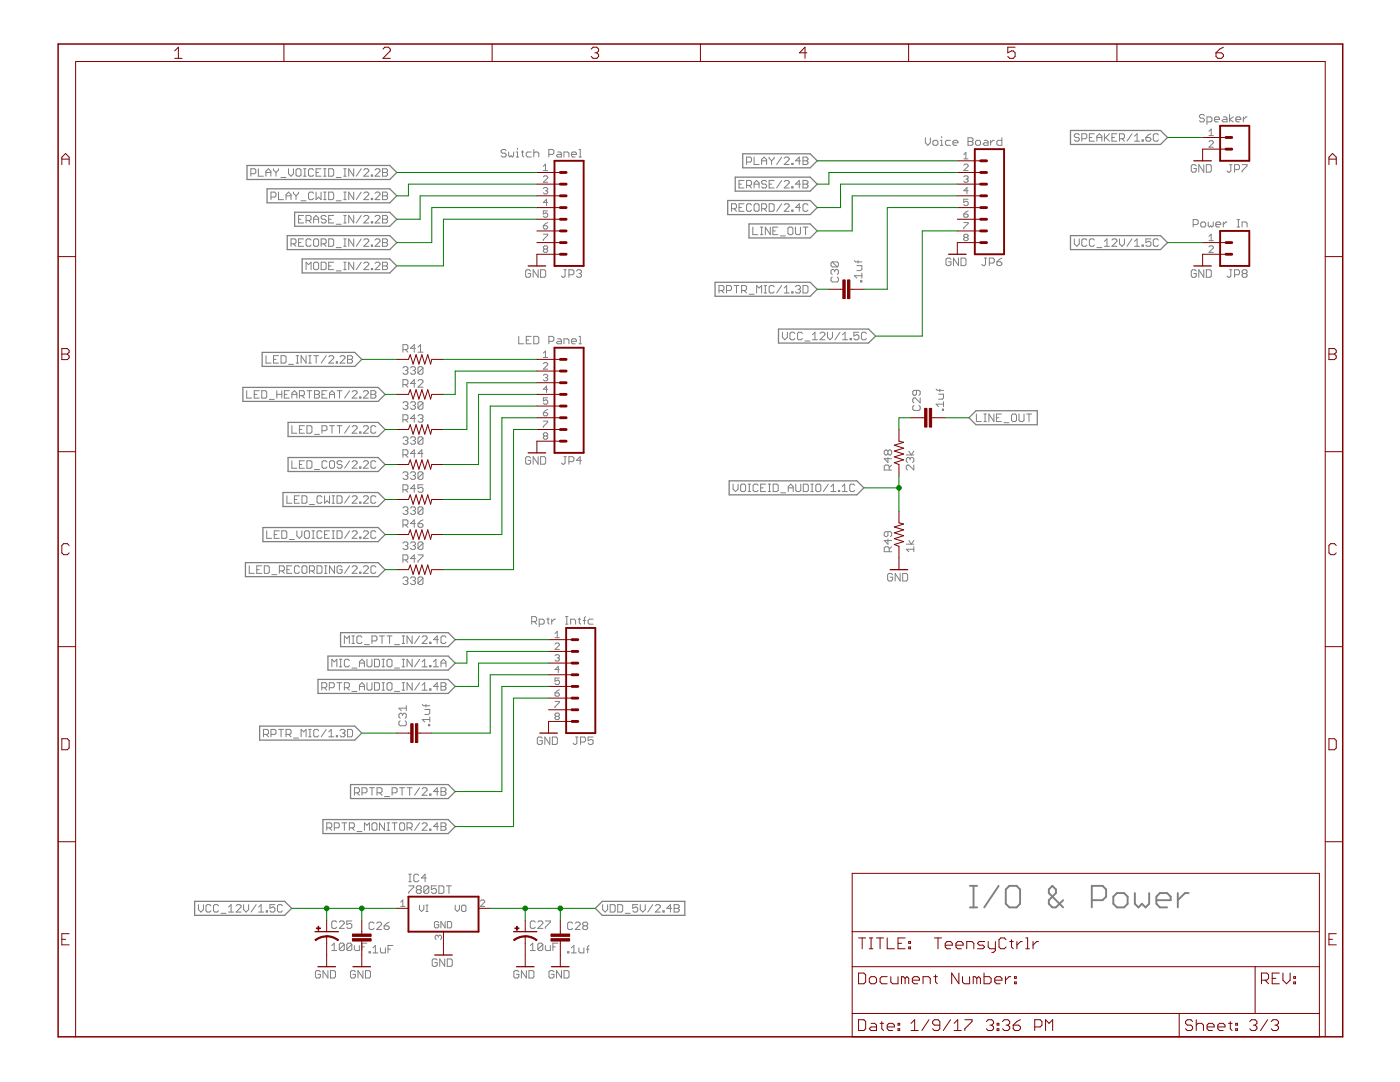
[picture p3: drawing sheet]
<svg xmlns="http://www.w3.org/2000/svg" width="279mm" height="216mm" viewBox="0 0 279 216" stroke-linecap="round" stroke-linejoin="round" font-family="sans-serif">
<path d="M193.6 176.8h1.4M194.3 176.8v4.3M199.3 176.8l-2.9 4.3M200.7 177.5l.7-.7h1.5l.7 .7v2.8l-.7 .8h-1.5l-.7-.8zM212.2 179.6l-1.5 1.5h-.7l-.7-.8v-.7l1.4-1.4v-.7l-.7-.7-.7 .7v.7l2.9 2.9M217.9 179.6h2.1l.7-.7v-1.4l-.7-.7h-2.1v4.3M222.2 178.9l.7-.7h1.4l.7 .7v1.4l-.7 .8h-1.4l-.7-.8zM226.5 178.2v2.1l.7 .8 .7-.8 .7 .8 .7-.8v-2.1M230.8 179.6h2.8v-.7l-.7-.7h-1.4l-.7 .7v1.4l.7 .8h1.4M235.1 178.2v2.9M237.2 178.2h-.7l-1.4 1.4M193.6 181.1h1.4" fill="none" stroke="#808080" stroke-width=".38"/>
<g fill="none" stroke="#808080" stroke-width=".2">
<path d="M50.1 34.7h.7l.3-.3v-.5l-.3-.2h-.7v1.5M51.6 33.7v1.5h1M53.1 35.2v-1l.5-.5 .5 .5v1M53.1 34.4h1M54.1 39.3h.7l.3-.2v-.5l-.3-.3h-.7v1.5M54.6 33.7v.2l.5 .5M55.1 34.4v.8M55.6 33.7v.2l-.5 .5M55.6 38.3v1.5h1M56.1 35.4h1M57.1 39.8v-1l.5-.5 .5 .5v1M57.1 39.1h1"/>
<path d="M57.6 33.7v1l.5 .5 .5-.5v-1M58.6 38.3v.3l.5 .5M59.1 33.9l.2-.2h.5l.3 .2v1l-.3 .3h-.5l-.2-.3zM59.1 39.1v.7M59.6 38.3v.3l-.5 .5M60.6 33.7h.5M60.6 35.2h.5M60.8 33.7v1.5M62.6 33.9l-.3-.2h-.5l-.2 .2v1l.2 .3h.5l.3-.3M62.6 38.6l-.3-.3h-.5l-.2 .3v1l.2 .2h.5l.3-.2M63.1 34.4h.5M63.1 38.3v1.5l.5-.5 .5 .5v-1.5"/>
<path d="M64.1 33.7h-1v1.5h1M64.6 33.7h.5M64.6 35.2h.5M64.6 38.3h.5M64.6 39.8h.5M64.8 33.7v1.5M64.8 38.3v1.5M65.6 33.7h.7l.3 .2v1l-.3 .3h-.7zM65.6 38.3h.7l.3 .3v1l-.3 .2h-.7zM67.1 35.4h1M68.6 33.7h.5M68.6 35.2h.5"/>
<path d="M68.6 38.3h.5M68.6 39.8h.5M68.8 33.7v1.5M68.8 38.3v1.5M70.6 33.7v1.5l-1-1.5v1.5M70.6 38.3v1.5l-1-1.5v1.5M72.1 33.7l-1 1.5M72.1 38.3l-1 1.5M72.6 33.9l.3-.2h.4l.3 .2v.3l-1 1h1M72.6 38.6l.3-.3h.4l.3 .3v.2l-1 1h1M74.1 34.9h.3v.3h-.3zM74.1 39.6h.3v.2h-.3z"/>
<path d="M74.8 33.9l.3-.2h.5l.2 .2v.3l-1 1h1M74.8 38.6l.3-.3h.5l.2 .3v.2l-1 1h1M76.3 33.7h.8l.2 .2v.3l-.2 .2 .2 .3v.2l-.2 .3h-.8zM76.3 34.4h.8M76.3 38.3h.8l.2 .3v.2l-.2 .3 .2 .2v.3l-.2 .2h-.8zM76.3 39.1h.8M101 30.1l-.2-.3h-.5l-.3 .3v.2l.3 .3h.5l.2 .2v.3l-.2 .2h-.5l-.3-.2M101.5 30.3v.8l.3 .2 .2-.2 .3 .2 .2-.2v-.8M103 31.3h.5M103 30.3h.3v1M103.3 29.6v.2M104 30.3h.5"/>
<path d="M104.3 30.1v1l.2 .2M106 30.3h-.7l-.3 .3v.5l.3 .2h.7M106.5 29.8v1.5M106.5 30.6l.3-.3h.5l.2 .3v.7M108.4 33.2l.5-.5v1.3M108.4 35.3l.2-.2h.5l.2 .2v.2l-.9 .9h.9M108.4 37.6l.2-.2h.5l.2 .2v.2l-.2 .3M108.4 34h.9M108.9 38.1h.2M109.1 38.1l.2 .2v.2l-.2 .2h-.5l-.2-.2M109.5 30.8h.8l.2-.2v-.5l-.2-.3h-.8v1.5M111.3 30.3h.5l.2 .3v.7h-.7l-.3-.2 .3-.3h.7"/>
<path d="M112.5 31.3v-1h.8l.2 .3v.7M114 30.8h1v-.2l-.2-.3h-.5l-.3 .3v.5l.3 .2h.5M115.5 29.8h.3v1.5M115.5 31.3h.5M147.5 36.7h.5M148.5 36h-1v1.5h1M149 32.3h.7l.3-.2v-.5l-.3-.3h-.7v1.5M149 37h.7l.3-.3v-.4l-.3-.3h-.7v1.5M149.5 37l.5 .5M150.5 31.3v1.5h1M150.5 36.7h1M150.5 37.5v-1l.5-.5 .5 .5v1"/>
<path d="M152 32.8v-1l.5-.5 .5 .5v1M152 32.1h1M153 36.3l-.3-.3h-.4l-.3 .3v.2l.3 .2h.4l.3 .3v.3l-.3 .2h-.4l-.3-.2M153.5 31.3v.3l.5 .5M153.5 36.7h.5M154 32.1v.7M154.5 36h-1v1.5h1M154.5 31.3v.3l-.5 .5M156 36l-1 1.5M156 31.3l-1 1.5M156.5 36.3l.3-.3h.4l.3 .3v.2l-1 1h1M156.5 31.6l.3-.3h.4l.3 .3v.2l-1 1h1"/>
<path d="M158 32.6h.3v.2h-.3zM158 37.3h.3v.2h-.3zM159.7 36.7h-1l.8-.7v1.5M159.7 32.1h-1l.8-.8v1.5M160.3 36h.7l.2 .3v.2l-.2 .2 .2 .3v.3l-.2 .2h-.7zM160.3 31.3h.7l.2 .3v.2l-.2 .3 .2 .2v.3l-.2 .2h-.7zM160.3 36.7h.7M160.3 32.1h.7M184.7 27.5v1l.5 .5 .5-.5v-1M186.2 28.2l.2-.2h.5l.3 .2v.5l-.3 .3h-.5l-.2-.3zM187.7 29h.5M187.7 28h.2v1"/>
<path d="M187.9 27.2v.3M189.7 28h-.8l-.2 .2v.5l.2 .3h.8M190.2 28.5h1v-.3l-.3-.2h-.5l-.2 .2v.5l.2 .3h.5M192.3 33l.3-.3h.4l.2 .3v.2l-.9 .8h.9M192.3 35.3l.3-.2h.4l.2 .2v.2l-.2 .2M192.3 30.9l.5-.5v1.3M192.3 31.7h.9M192.8 35.7h.2M193 35.7l.2 .2v.3l-.2 .2h-.4l-.3-.2M193.2 27.5h.7l.3 .2v.3l-.3 .2 .3 .3v.2l-.3 .3h-.7zM193.2 28.2h.7M193.2 39.8h-.9v.6l.5-.2 .4 .2v.4l-.2 .2h-.4l-.3-.2"/>
<path d="M193.2 38.1h-.9l.7-.7v1.3M194.7 28.2l.2-.2h.5l.3 .2v.5l-.3 .3h-.5l-.2-.3zM196.4 28h.5l.3 .2v.8h-.8l-.2-.3 .2-.2h.8M197.7 28v1M198.4 28h-.2l-.5 .5M199.9 27.5v1.5h-.7l-.3-.3v-.5l.3-.2h.7M215.4 26.9l-.2-.2h-.5l-.3 .2v.3l.3 .2h.5l.2 .3v.2l-.2 .3h-.5l-.3-.3M215.9 27.7h.8l.2-.3v-.5l-.2-.2h-.8v1.5M217.4 27.4h.5M218.4 26.7h-1v1.5h1M218.9 27.4h1M218.9 28.2v-1l.5-.5 .5 .5v1"/>
<path d="M220.4 26.7v1.5M220.7 27.4l.7 .8M221.4 26.7l-1 1M221.9 27.4h.5M222.9 26.7h-1v1.5h1M223.4 27.7h.8l.2-.3v-.5l-.2-.2h-.8v1.5M223.9 27.7l.5 .5M225.9 26.7l-1 1.5M226.4 27.2l.5-.5v1.5M226.4 28.2h1M227.9 27.9h.3v.3h-.3zM228.7 27.4h.7l.3 .3v.2l-.3 .3h-.5l-.2-.3z"/>
<path d="M229.7 26.7l-.5 .2-.5 .5M231.2 26.9l-.3-.2h-.5l-.2 .2v1l.2 .3h.5l.3-.3M238.7 33.1l-.2-.2h-.5l-.3 .2v1l.3 .3h.5l.2-.3v-.5h-.5M240.2 32.9v1.5l-1-1.5v1.5M240.4 23.1l-.3-.3h-.5l-.2 .3v.2l.2 .3h.5l.3 .2v.3l-.3 .2h-.5l-.2-.2M240.7 32.9h.8l.2 .2v1l-.2 .3h-.8zM240.9 24.3h.7l.3-.2v-.5l-.3-.3h-.7v1.5M241.3 28.3l.2-.2h.4l.2 .2v.2l-.8 .9h.8M241.3 26.2l.4-.4v1.3M241.3 27.1h.8M242.4 23.8h1v-.2l-.3-.3h-.5l-.2 .3v.5l.2 .2h.5M244.1 23.3h.5l.3 .3v.7h-.8l-.2-.2 .2-.3h.8"/>
<path d="M245.4 22.8v1.5M245.4 32.9h.5M245.6 32.9v1.2l-.2 .3h-.3l-.2-.3M246.1 23.3l-.7 .5 .7 .5M246.4 33.8h.7l.3-.2v-.5l-.3-.2h-.7v1.5M246.6 23.8h1v-.2l-.2-.3h-.5l-.3 .3v.5l.3 .2h.5M247.9 32.9h1v.2l-1 1v.3M248.1 23.3v1M248.9 23.3h-.3l-.5 .5M58.1 48.7h.7l.3-.3v-.5l-.3-.2h-.7v1.4M58.6 48.7l.5 .4M59.6 43.8h.5"/>
<path d="M59.6 48.4h.5M60.1 40.1h1M60.6 47.7h-1v1.4h1M60.6 43h-1v1.5h1M61.1 44h.7l.3-.2v-.6l-.3-.2h-.7v1.5M61.1 53.8v-1.5l.5 .5 .5-.5v1.5M61.6 44l.5 .5M62.1 47.9l-.3-.2h-.5l-.2 .2v1l.2 .2h.5l.3-.2M62.6 52.6l.2-.3h.5l.3 .3v1l-.3 .2h-.5l-.2-.2zM62.6 47.9l.2-.2h.5l.3 .2v1l-.3 .2h-.5l-.2-.2zM62.6 44.5v-1l.5-.5 .5 .5v1M62.6 43.8h1"/>
<path d="M64.1 52.3h.7l.3 .3v1l-.3 .2h-.7zM64.1 48.7h.7l.3-.3v-.5l-.3-.2h-.7v1.4M64.6 48.7l.5 .4M65.1 43.2l-.3-.2h-.5l-.2 .2v.3l.2 .3h.5l.3 .2v.2l-.3 .3h-.5l-.2-.3M65.6 47.7h.7l.3 .2v1l-.3 .2h-.7zM65.6 53.1h.5M65.6 43.8h.5M66.6 52.3h-1v1.5h1M66.6 43h-1v1.5h1M67.1 49.4h1M67.1 40.1h1M67.1 54.1h1"/>
<path d="M67.1 44.7h1M68.6 53.8h.5M68.6 47.7h.5M68.6 49.1h.5M68.6 52.3h.5M68.6 43h.5M68.6 44.5h.5M68.8 43v1.5M68.8 47.7v1.4M68.8 52.3v1.5M70.6 43v1.5l-1-1.5v1.5M70.6 47.7v1.4l-1-1.4v1.4"/>
<path d="M70.6 52.3v1.5l-1-1.5v1.5M72.1 52.3l-1 1.5M72.1 43l-1 1.5M72.1 47.7l-1 1.4M72.6 52.6l.3-.3h.4l.3 .3v.2l-1 1h1M72.6 47.9l.3-.2h.4l.3 .2v.3l-1 .9h1M72.6 43.2l.3-.2h.4l.3 .2v.3l-1 1h1M74.1 53.6h.3v.2h-.3zM74.1 48.9h.3v.2h-.3zM74.1 44.2h.3v.3h-.3zM74.8 52.6l.3-.3h.5l.2 .3v.2l-1 1h1M74.8 47.9l.3-.2h.5l.2 .2v.3l-1 .9h1"/>
<path d="M74.8 43.2l.3-.2h.5l.2 .2v.3l-1 1h1M76.3 52.3h.8l.2 .3v.2l-.2 .3 .2 .2v.3l-.2 .2h-.8zM76.3 47.7h.8l.2 .2v.3l-.2 .2 .2 .3v.2l-.2 .2h-.8zM76.3 43h.8l.2 .2v.3l-.2 .3 .2 .2v.2l-.2 .3h-.8zM76.3 53.1h.8M76.3 43.8h.8M76.3 48.4h.8M105.9 54.1l-.3-.3h-.5l-.2 .3v1l.2 .2h.5l.3-.2v-.5h-.5M107.4 53.8v1.5l-1-1.5v1.5M107.9 53.8h.7l.3 .3v1l-.3 .2h-.7zM108.4 45h.7l.2 .3v.2l-.2 .2h-.5l-.2-.2zM108.4 46.7h.9v.2l-.9 .9v.2"/>
<path d="M108.6 49.7l-.2 .2 .2 .5h.5l.2-.3-.2-.4M108.6 49.7l-.2-.2 .2-.4h.5l.2 .2v.2l-.2 .2M108.6 49.7h.5M109.3 42.1h-.9v.6l.7-.2 .2 .2v.4l-.2 .2h-.5l-.2-.2M109.3 40.4h-.9l.7-.6v1.2M109.3 44.4l-.9 .6M112.5 53.8h.5M112.8 53.8v1.3l-.3 .2h-.2l-.3-.2M113.5 54.8h.8l.2-.2v-.5l-.2-.3h-.8v1.5M115 54.1l.3-.3h.5l.2 .3v.2l-.2 .3M115.5 54.6h.3M115.8 54.6l.2 .2v.3l-.2 .2h-.5l-.3-.2"/>
<path d="M143.5 58h.7l.3-.3v-.5l-.3-.2h-.7v1.5M144 58l.5 .5M145 58h.7l.3-.3v-.5l-.3-.2h-.7v1.5M146 41.7h.7l.3-.3v-.5l-.3-.2h-.7v1.5M146.5 57h1M146.5 41.7l.5 .5M147 57v1.5M147.5 41.4h.5M148 58h.7l.3-.3v-.5l-.3-.2h-.7v1.5M148.5 58l.5 .5M148.5 40.7h-1v1.5h1M149.5 58.7h1"/>
<path d="M150 40.9l-.3-.2h-.5l-.2 .2v1l.2 .3h.5l.3-.3M150.2 45.3v1.5h1M150.7 40.7h.5l.3 .2v1l-.3 .3h-.5l-.2-.3v-1zM151 58.5v-1.5l.5 .5 .5-.5v1.5M151.7 45.3h.6M151.7 46.8h.6M152 41.7h.7l.3-.3v-.5l-.3-.2h-.7v1.5M152 45.3v1.5M152.5 41.7l.5 .5M152.5 57h.5M152.5 58.5h.5M152.7 57v1.5"/>
<path d="M153.5 40.7h.7l.3 .2v1l-.3 .3h-.7zM153.7 45.3v1.5l-1-1.5v1.5M154.2 46.1h.5M154.5 57.2l-.3-.2h-.4l-.3 .2v1l.3 .3h.4l.3-.3M155.2 45.3h-1v1.5h1M155.7 47.1h1M156 57l-1 1.5M156 40.7l-1 1.5M156.5 58.5h1M156.5 57.5l.5-.5v1.5M156.5 40.9l.3-.2h.4l.3 .2v.3l-1 1h1M157.2 45.6l.3-.3h.5l.2 .3v1l-.2 .2h-.5l-.3-.2z"/>
<path d="M158 58.2h.3v.3h-.3zM158 41.9h.3v.3h-.3zM158.7 57.2l.3-.2h.5l.2 .2v.3l-.2 .2M158.7 45.3v1.3l.3 .2h.5l.2-.2v-1.3M159.3 57.7h.2M159.5 57.7l.2 .3v.2l-.2 .3h-.5l-.3-.3M159.7 41.4h-1l.8-.7v1.5M160.3 45.3h.9M160.3 57h.7l.2 .2v1l-.2 .3h-.7zM160.8 45.3v1.5M161.2 40.9l-.2-.2h-.5l-.2 .2v1l.2 .3h.5l.2-.3M166.1 52.3h1l.2 .2v.5l-.2 .3"/>
<path d="M166.1 55.3l-.3 .2v.5l.3 .3h1l.2-.3v-.5l-.2-.2M166.1 52.3l-.3 .2v.5l.3 .3h1M166.1 52.3l1 1M166.6 54l-.3-.2h-.2l-.3 .2v.5l.3 .3M166.6 54l.2-.2h.3l.2 .2v.5l-.2 .3M166.6 54v.3M170.5 52l.3 .3h1.2M171 53h1v.8l-.3 .2h-.7M171.2 52v.5M171.7 56h.3v.3h-.3zM172 54.5v1M172 55h-1.5l.5 .5"/>
<path d="M189.8 51.8l-.3-.3h-.5l-.2 .3v.9l.2 .3h.5l.3-.3v-.5h-.5M191.3 51.5v1.5l-1-1.5v1.5M191.8 51.5h.8l.2 .3v.9l-.2 .3h-.8zM192.3 42.7h.7l.2 .2v.2l-.2 .2h-.4l-.3-.2zM192.3 44.4h.9v.2l-.9 .9v.2M192.6 47.4l-.3-.2 .3-.5h.4l.2 .2v.3l-.2 .2M192.6 47.4l-.3 .2v.2l.3 .2h.4l.2-.2v-.2l-.2-.2M192.6 47.4h.4M193.2 42.1l-.9 .6M196.4 51.5h.5M196.7 51.5v1.2l-.3 .3h-.2l-.3-.3M197.4 52.5h.8l.2-.3v-.4l-.2-.3h-.8v1.5"/>
<path d="M198.9 52.2h.8l.2 .3v.2l-.2 .3h-.5l-.3-.3zM199.9 51.5l-1 .7M214.4 47.7v1l.5 .4 .5-.4v-1M216.9 47.9l-.2-.2h-.5l-.3 .2v1l.3 .2h.5l.2-.2M218.4 47.9l-.2-.2h-.5l-.3 .2v1l.3 .2h.5l.2-.2M218.9 49.4h1M220.4 49.1h1M220.4 48.2l.5-.5v1.4M221.9 47.9l.3-.2h.5l.2 .2v.3l-1 .9h1M223.4 47.7v1l.5 .4 .5-.4v-1M225.9 47.7l-1 1.4M226.4 49.1h1"/>
<path d="M226.4 48.2l.5-.5v1.4M227.9 48.9h.3v.2h-.3zM229.7 47.7h-1v.7l.5-.2h.2l.3 .2v.5l-.3 .2h-.5l-.2-.2M231.2 47.9l-.3-.2h-.5l-.2 .2v1l.2 .2h.5l.3-.2M238.1 44.8h.8l.2-.2v-.5l-.2-.3h-.8v1.5M238.7 54.1l-.2-.3h-.5l-.3 .3v1l.3 .2h.5l.2-.2v-.5h-.5M239.6 44.6l.3-.3h.5l.2 .3v.5l-.2 .2h-.5l-.3-.2zM240.2 53.8v1.5l-1-1.5v1.5M240.7 53.8h.8l.2 .3v1l-.2 .2h-.8zM241.1 44.3v.8l.3 .2 .2-.2 .3 .2 .2-.2v-.8M241.3 49.3l.2-.2h.4l.2 .2v.2l-.8 .9h.8M241.3 47.2l.4-.5v1.3"/>
<path d="M241.3 48h.8M242.6 44.8h1v-.2l-.2-.3h-.5l-.3 .3v.5l.3 .2h.5M244.1 44.3v1M244.9 44.3h-.3l-.5 .5M245.4 53.8h.5M245.6 53.8v1.3l-.2 .2h-.3l-.2-.2M246.4 54.8h.7l.3-.2v-.5l-.3-.3h-.7v1.5M246.9 43.8h.5M246.9 45.3h.5M247.1 43.8v1.5M247.9 45.3v-1h.7l.3 .3v.7M248.1 54.6l-.2-.3v-.2l.2-.3h.5l.3 .3v.2l-.3 .3"/>
<path d="M248.1 54.6l-.2 .2v.3l.2 .2h.5l.3-.2v-.3l-.3-.2M248.1 54.6h.5M49.2 78v1.4h1M50.7 78.7h.5M51.7 78h-1v1.4h1M52.2 78h.8l.2 .2v1l-.2 .2h-.8zM53.1 71v1.5h1M53.7 79.7h1M54.6 71.7h.5M55.2 78.7h1M55.2 78v1.4M55.6 71h-1v1.5h1"/>
<path d="M56.1 71h.7l.3 .2v1l-.3 .3h-.7zM56.2 78v1.4M56.7 78.7h.6M57.6 72.7h1M57.7 78h-1v1.4h1M58.3 78.7h.9M58.3 79.4v-1l.5-.4 .4 .4v1M59.1 72.5h.5M59.1 71h.5M59.4 71v1.5M59.8 79h.7l.2-.3v-.5l-.2-.2h-.7v1.4M60.2 79l.5 .4"/>
<path d="M61.1 71v1.5l-1-1.5v1.5M61.3 78h1M61.6 72.5h.5M61.6 71h.5M61.7 78v1.4M61.8 71v1.5M62.6 71h1M62.8 78h.7l.3 .2v.2l-.3 .3 .3 .3v.2l-.3 .2h-.7zM62.8 78.7h.7M63.1 71v1.5M64.3 78.7h.4M65.1 71l-1 1.5"/>
<path d="M65.3 78h-1v1.4h1M65.6 71.2l.2-.2h.6l.2 .2v.3l-1 1h1M65.8 78.7h1M65.8 79.4v-1l.5-.4 .5 .4v1M67.1 72.2h.3v.3h-.3zM67.3 78h1M67.8 78v1.4M67.9 71.2l.2-.2h.5l.3 .2v.3l-1 1h1M69.4 71h.7l.3 .2v.3l-.3 .2 .3 .3v.2l-.3 .3h-.7zM69.4 71.7h.7M69.8 78l-1 1.4M70.3 78.2l.2-.2h.5l.3 .2v.2l-1 1h1"/>
<path d="M71.8 79.2h.2v.2h-.2zM72.5 78.2l.3-.2h.5l.2 .2v.2l-1 1h1M74 78h.8l.2 .2v.2l-.2 .3 .2 .3v.2l-.2 .2h-.8zM74 78.7h.8M80.4 73.4l.3-.2h.5l.2 .2v.3l-.2 .2M80.4 69.8h.8l.2-.3v-.5l-.2-.2h-.8v1.5M80.4 76.8h.8l.2-.3v-.5l-.2-.2h-.8v1.5M80.9 73.9h.3M80.9 69.8l.5 .5M80.9 76.8l.5 .5M81.2 73.9l.2 .3v.2l-.2 .3h-.5l-.3-.3M81.9 73.4l.3-.2h.5l.2 .2v.3l-.2 .2"/>
<path d="M82.4 73.9h.3M82.7 73.9l.2 .3v.2l-.2 .3h-.5l-.3-.3M82.9 69.5h-1l.8-.7v1.5M82.9 76.5h-1l.8-.7v1.5M83.4 76l.3-.2h.5l.2 .2v.3l-1 1h1M83.4 69.3l.5-.5v1.5M83.4 70.3h1M84.4 73.4l-.2-.2h-.5l-.3 .2v1M84.4 73.4v1l-.2 .3h-.5l-.3-.3M84.4 73.4l-1 1M103.5 67.1v1.5h1M105 67.9h.5"/>
<path d="M106 67.1h-1v1.5h1M106.5 67.1h.8l.2 .3v1l-.2 .2h-.8zM108.4 74.9l.2-.2h.5l.2 .2v.2l-.2 .3M108.4 70.5l.5-.5v1.3M108.4 71.3h.9M108.4 72.6l.2-.2h.5l.2 .2v.2l-.9 .9h.9M108.9 75.4h.2M109.1 75.4l.2 .2v.2l-.2 .2h-.5l-.2-.2M109.3 79.4h-.9v.6l.5-.2 .4 .2v.4l-.2 .2h-.5l-.2-.2M109.3 77.7h-.9l.7-.7v1.3M109.5 68.1h.8l.2-.2v-.5l-.2-.3h-.8v1.5M111.3 67.6h.5l.2 .3v.7h-.7l-.3-.2 .3-.3h.7"/>
<path d="M112.5 68.6v-1h.8l.2 .3v.7M114 68.1h1v-.2l-.2-.3h-.5l-.3 .3v.5l.3 .2h.5M115.5 68.6h.5M115.5 67.1h.3v1.5M156.1 66.3v1l.5 .5 .5-.5v-1M158.6 66.5l-.2-.2h-.5l-.3 .2v1l.3 .3h.5l.2-.3M160.1 66.5l-.2-.2h-.5l-.2 .2v1l.2 .3h.5l.2-.3M160.6 68.1h1M162.1 67.8h1M162.1 66.8l.5-.5v1.5M163.6 66.5l.3-.2h.5l.2 .2v.3l-1 1h1M165.1 66.3v1l.6 .5 .4-.5v-1"/>
<path d="M167.6 66.3l-1 1.5M168.1 67.8h1M168.1 66.8l.6-.5v1.5M169.7 67.5h.2v.3h-.2zM171.4 66.3h-1v.8l.5-.3h.3l.2 .3v.4l-.2 .3h-.5l-.3-.3M172.9 66.5l-.2-.2h-.5l-.3 .2v1l.3 .3h.5l.2-.3M182.9 77.9v.7l-.3 .3h-.2l-.2-.3v-.5l.2-.2h1l.2 .2v.5l-.2 .3M183.6 79.4v1l-1-1h-.2l-.2 .3v.4l.2 .3M186.8 77.6l.3 .3h1.2M187.3 78.7h1v.7l-.2 .3h-.8M187.6 77.6v.5M57.3 98.9v1.5h1"/>
<path d="M58.3 84.9v1.5h.9M58.3 91.9v1.5h.9M58.8 99.7h.4M59.8 85.7h.4M59.8 92.7h.4M59.8 98.9h-1v1.5h1M60.3 98.9h.7l.3 .3v1l-.3 .2h-.7zM60.7 84.9h-.9v1.5h.9M60.7 91.9h-.9v1.5h.9M61.3 84.9h.7l.3 .3v1l-.3 .2h-.7zM61.3 91.9h.7l.3 .3v1l-.3 .2h-.7zM62.8 86.7h1"/>
<path d="M62.8 93.7h1M64.3 85.9h.7l.3-.2v-.5l-.3-.3h-.7v1.5M64.3 99.2l-.3-.3h-.5l-.2 .3v1l.2 .2h.5l.3-.2M64.8 98.9v1.5l.5-.5 .5 .5v-1.5M65.3 92.2l-.3-.3h-.5l-.2 .3v1l.2 .2h.5l.3-.2M65.8 92.2l.2-.3h.5l.3 .3v1l-.3 .2h-.5l-.2-.2zM65.8 84.9h1M66.3 84.9v1.5M66.3 98.9h.5M66.5 98.9v1.5M67.3 98.9h.7l.3 .3v1l-.3 .2h-.7zM67.3 84.9h1"/>
<path d="M67.8 84.9v1.5M68.3 92.2l-.3-.3h-.5l-.2 .3v.2l.2 .3h.5l.3 .2v.3l-.3 .2h-.5l-.2-.2M69.8 84.9l-1 1.5M69.8 91.9l-1 1.5M69.8 98.9l-1 1.5M70.3 85.2l.2-.3h.5l.3 .3v.2l-1 1h1M70.3 92.2l.2-.3h.5l.3 .3v.2l-1 1h1M70.3 99.2l.2-.3h.5l.3 .3v.2l-1 1h1M71.8 86.2h.2v.2h-.2zM71.8 93.2h.2v.2h-.2zM72.5 85.2l.3-.3h.5l.2 .3v.2l-1 1h1M72.5 92.2l.3-.3h.5l.2 .3v.2l-1 1h1"/>
<path d="M72.5 99.2l.3-.3h.5l.2 .3v.2l-1 1h1M75 92.2l-.2-.3h-.5l-.3 .3v1l.3 .2h.5l.2-.2M75 85.2l-.2-.3h-.5l-.3 .3v1l.3 .2h.5l.2-.2M75 99.2l-.2-.3h-.5l-.3 .3v1l.3 .2h.5l.2-.2M80.4 80.4l.3-.2h.5l.2 .2v.3l-.2 .2M80.4 83.8h.8l.2-.3v-.5l-.2-.2h-.8v1.4M80.4 87.4l.3-.2h.5l.2 .2v.3l-.2 .2M80.4 90.7h.8l.2-.2v-.5l-.2-.3h-.8v1.5M80.4 94.4l.3-.3h.5l.2 .3v.3l-.2 .2M80.4 97.7h.8l.2-.2v-.5l-.2-.3h-.8v1.5M80.9 80.9h.3M80.9 87.9h.3"/>
<path d="M80.9 94.9h.3M80.9 83.8l.5 .4M80.9 90.7l.5 .5M80.9 97.7l.5 .5M81.2 80.9l.2 .3v.2l-.2 .3h-.5l-.3-.3M81.2 87.9l.2 .3v.2l-.2 .2h-.5l-.3-.2M81.2 94.9l.2 .2v.3l-.2 .3h-.5l-.3-.3M81.9 80.4l.3-.2h.5l.2 .2v.3l-.2 .2M81.9 87.4l.3-.2h.5l.2 .2v.3l-.2 .2M81.9 94.4l.3-.3h.5l.2 .3v.3l-.2 .2M82.4 80.9h.3M82.4 87.9h.3"/>
<path d="M82.4 94.9h.3M82.7 80.9l.2 .3v.2l-.2 .3h-.5l-.3-.3M82.7 87.9l.2 .3v.2l-.2 .2h-.5l-.3-.2M82.7 94.9l.2 .2v.3l-.2 .3h-.5l-.3-.3M82.9 97.5h-1l.8-.8v1.5M82.9 83.5h-1l.8-.7v1.4M82.9 90.5h-1l.8-.8v1.5M83.4 83l.3-.2h.5l.2 .2v.2l-.2 .3M83.9 83.5h.3M84.2 83.5l.2 .3v.2l-.2 .2h-.5l-.3-.2M84.4 80.4l-.2-.2h-.5l-.3 .2v1M84.4 87.4l-.2-.2h-.5l-.3 .2v1"/>
<path d="M84.4 94.4l-.2-.3h-.5l-.3 .3v1M84.4 96.7h-1v.8l.5-.3h.3l.2 .3v.5l-.2 .2h-.5l-.3-.2M84.4 80.4v1l-.2 .3h-.5l-.3-.3M84.4 87.4v1l-.2 .2h-.5l-.3-.2M84.4 94.4v1l-.2 .3h-.5l-.3-.3M84.4 80.4l-1 1M84.4 87.4l-1 1M84.4 94.4l-1 1M84.4 90.5h-1l.8-.8v1.5M105.9 91.4l-.3-.3h-.5l-.2 .3v1l.2 .2h.5l.3-.2v-.5h-.5M107.4 91.1v1.5l-1-1.5v1.5M107.9 91.1h.7l.3 .3v1l-.3 .2h-.7z"/>
<path d="M108.4 82.3h.7l.2 .2v.3l-.2 .2h-.5l-.2-.2zM108.4 84h.9v.2l-.9 .9v.2M108.6 87l-.2-.2 .2-.4h.5l.2 .2v.2l-.2 .2M108.6 87l-.2 .2 .2 .4h.5l.2-.2v-.2l-.2-.2M108.6 87h.5M109.3 81.7l-.9 .6M112.5 91.1h.5M112.8 91.1v1.3l-.3 .2h-.2l-.3-.2M113.5 92.1h.8l.2-.2v-.5l-.2-.3h-.8v1.5M116 91.9h-1l.8-.8v1.5M146.3 96.6v1l.5 .5 .5-.5v-1M148 96.6h.5l.3 .2v1.1l-.3 .2h-.5l-.2-.2v-1.1z"/>
<path d="M149.3 96.6h.5M149.3 98.1h.5M149.5 96.6v1.5M151.3 96.8l-.3-.2h-.4l-.3 .2v1.1l.3 .2h.4l.3-.2M151.8 97.3h.5M152.8 96.6h-1v1.5h1M153.3 96.6h.5M153.3 98.1h.5M153.6 96.6v1.5M154.3 96.6h.7l.3 .2v1.1l-.3 .2h-.7zM155.8 98.3h1M157.3 97.3h1"/>
<path d="M157.3 98.1v-1l.5-.5 .5 .5v1M158.8 96.6v1.3l.3 .2h.5l.2-.2v-1.3M160.3 96.6h.8l.2 .2v1.1l-.2 .2h-.8zM161.8 96.6h.5M161.8 98.1h.5M162.1 96.6v1.5M162.8 96.8l.3-.2h.5l.2 .2v1.1l-.2 .2h-.5l-.3-.2zM165.3 96.6l-1 1.5M165.8 98.1h1M165.8 97.1l.5-.5v1.5M167.3 97.9h.3v.2h-.3zM168.1 98.1h1"/>
<path d="M168.1 97.1l.5-.5v1.5M170.6 96.8l-.3-.2h-.5l-.2 .2v1.1l.2 .2h.5l.3-.2M177.2 90l.3-.2h.2l.2 .2v.5l-.2 .3h-.2l-.3-.3M177.2 90l-.2-.2h-.3l-.2 .2v.5l.2 .3h.3l.2-.3M177.2 91.3v1l-.7-.8h1.4M177.2 90v.5M177.5 93.8v-.8l-.3-.2h-.5l-.2 .2v.8h1.4M177.9 92.8l-.4 .5M180.9 90.8h1.5M181.4 90l.5 .8 .5-.8M181.6 91.5l.3-.2h.2l.3 .2v.5l-.3 .3M181.6 91.5l-.2-.2h-.3l-.2 .2v.5l.2 .3"/>
<path d="M181.6 91.5v.3M182.4 92.8v1l-1-1h-.3l-.2 .2v.5l.2 .3M182.4 80.9l-.2 .3v.4l.2 .3h1l.2-.3v-.4l-.2-.3M188.1 81.6h.2v.3h-.2zM188.3 80.2v1M188.3 80.6h-1.5l.5 .6M194.9 82.6v1.5h1M196.4 84.1h.4M196.4 82.6h.4M196.6 82.6v1.5M198.4 82.6v1.5l-1-1.5v1.5M198.9 83.4h.5"/>
<path d="M199.9 82.6h-1v1.5h1M200.4 84.3h1M201.9 82.9l.2-.3h.5l.3 .3v1l-.3 .2h-.5l-.2-.2zM203.4 82.6v1.3l.2 .2h.5l.3-.2v-1.3M204.9 82.6h1M205.4 82.6v1.5M49.7 112.9v1.5h1M51.2 113.7h.5M52.2 112.9h-1v1.5h1M52.7 112.9h.8l.2 .3v1l-.2 .2h-.8zM53.2 105.9v1.5h1M54.3 114.7h.9"/>
<path d="M54.7 106.7h.5M55.7 105.9h-1v1.5h1M55.8 113.9h.7l.2-.2v-.5l-.2-.3h-.7v1.5M56.2 105.9h.8l.2 .3v1l-.2 .2h-.8zM56.2 113.9l.5 .5M57.3 113.7h.4M57.7 107.7h1M58.3 112.9h-1v1.5h1M59.2 105.9v1l.6 .5 .4-.5v-1M59.8 113.2l-.3-.3h-.5l-.2 .3v1l.2 .2h.5l.3-.2M60.5 112.9h.5l.3 .3v1l-.3 .2h-.5l-.2-.2v-1zM61 105.9h.5l.2 .3v1l-.2 .2h-.5l-.3-.2v-1z"/>
<path d="M61.8 113.9h.7l.3-.2v-.5l-.3-.3h-.7v1.5M61.8 100.7h1M62.3 107.4h.5M62.3 105.9h.5M62.3 113.9l.5 .5M62.5 105.9v1.5M63.3 112.9h.7l.3 .3v1l-.3 .2h-.7zM64.3 106.2l-.3-.3h-.5l-.2 .3v1l.2 .2h.5l.3-.2M64.8 114.4h.5M64.8 106.7h.5M64.8 112.9h.5M65 112.9v1.5"/>
<path d="M65.8 105.9h-1v1.5h1M66.3 100.4h.5M66.3 107.4h.5M66.3 105.9h.5M66.5 105.9v1.5M66.8 112.9v1.5l-1-1.5v1.5M67.3 105.9h.7l.3 .3v1l-.3 .2h-.7zM68.3 113.2l-.3-.3h-.5l-.2 .3v1l.2 .2h.5l.3-.2v-.5h-.5M69.8 105.9l-1 1.5M69.8 112.9l-1 1.5M70.3 113.2l.2-.3h.5l.3 .3v.2l-1 1h1M70.3 106.2l.2-.3h.5l.3 .3v.2l-1 1h1"/>
<path d="M71.8 114.2h.2v.2h-.2zM71.8 100.2h.2v.2h-.2zM71.8 107.2h.2v.2h-.2zM72.5 113.2l.3-.3h.5l.2 .3v.2l-1 1h1M72.5 106.2l.3-.3h.5l.2 .3v.2l-1 1h1M75 113.2l-.2-.3h-.5l-.3 .3v1l.3 .2h.5l.2-.2M75 106.2l-.2-.3h-.5l-.3 .3v1l.3 .2h.5l.2-.2M80.4 101.4l.3-.3h.5l.2 .3v.2l-.2 .3M80.4 104.7h.8l.2-.2v-.5l-.2-.3h-.8v1.5M80.4 108.4l.3-.3h.5l.2 .3v.2l-.2 .3M80.4 111.7h.8l.2-.2v-.5l-.2-.3h-.8v1.5M80.4 115.4l.3-.3h.5l.2 .3v.2l-.2 .3"/>
<path d="M80.9 101.9h.3M80.9 108.9h.3M80.9 115.9h.3M80.9 104.7l.5 .5M80.9 111.7l.5 .5M81.2 101.9l.2 .2v.3l-.2 .2h-.5l-.3-.2M81.2 108.9l.2 .2v.3l-.2 .2h-.5l-.3-.2M81.2 115.9l.2 .2v.3l-.2 .2h-.5l-.3-.2M81.9 101.4l.3-.3h.5l.2 .3v.2l-.2 .3M81.9 108.4l.3-.3h.5l.2 .3v.2l-.2 .3M81.9 115.4l.3-.3h.5l.2 .3v.2l-.2 .3M82.4 101.9h.3"/>
<path d="M82.4 108.9h.3M82.4 115.9h.3M82.7 101.9l.2 .2v.3l-.2 .2h-.5l-.3-.2M82.7 108.9l.2 .2v.3l-.2 .2h-.5l-.3-.2M82.7 115.9l.2 .2v.3l-.2 .2h-.5l-.3-.2M82.9 104.5h-1l.8-.8v1.5M82.9 111.5h-1l.8-.8v1.5M83.4 104.5h.8l.2 .2v.3l-.2 .2h-.5l-.3-.2zM83.4 110.7h1v.3l-1 1v.2M84.4 101.4l-.2-.3h-.5l-.3 .3v1M84.4 108.4l-.2-.3h-.5l-.3 .3v1M84.4 115.4l-.2-.3h-.5l-.3 .3v1"/>
<path d="M84.4 101.4v1l-.2 .2h-.5l-.3-.2M84.4 108.4v1l-.2 .2h-.5l-.3-.2M84.4 115.4v1l-.2 .2h-.5l-.3-.2M84.4 101.4l-1 1M84.4 108.4l-1 1M84.4 115.4l-1 1M84.4 103.7l-.5 .3-.5 .5M177.2 106.1v.7l-.2 .3h-.3l-.2-.3v-.5l.2-.2h1l.2 .2v.5l-.2 .3M177.2 107.6v1l-.7-.8h1.4M177.5 110.1v-.8l-.3-.2h-.5l-.2 .2v.8h1.4M177.9 109.1l-.4 .5M178.1 114.7l-.2-.3h-.5l-.3 .3v1l.3 .2h.5l.2-.2v-.5h-.5"/>
<path d="M179.6 114.4v1.5l-1-1.5v1.5M180.1 114.4h.8l.2 .3v1l-.2 .2h-.8zM180.9 108.6h1.5M181.4 107.8l.5 .8 .5-.8M182.4 109.6h-1.5l.5 .5M182.4 109.1v1M64.2 137.2h.8l.2-.2v-.5l-.2-.3h-.8v1.5M64.7 137.2l.5 .5M65.7 137.2h.8l.2-.2v-.5l-.2-.3h-.8v1.5M66.2 133.1v-1.5l.5 .5 .5-.5v1.5M67.2 136.2h1M67.7 136.2v1.5"/>
<path d="M67.7 133.1h.5M67.7 131.6h.5M68 131.6v1.5M68.7 128.4v-1.5l.5 .5 .5-.5v1.5M68.7 137.2h.8l.2-.2v-.5l-.2-.3h-.8v1.5M69.2 137.2l.5 .5M69.7 131.8l-.2-.2h-.5l-.3 .2v1l.3 .3h.5l.2-.3M70.2 128.4h.5M70.2 126.9h.5M70.2 133.3h1M70.2 138h1M70.5 126.9v1.5"/>
<path d="M71.7 133.1v-1l.5-.5 .5 .5v1M71.7 137.7v-1l.5-.5 .5 .5v1M71.7 132.3h1M71.7 137h1M72.2 127.1l-.2-.2h-.5l-.3 .2v1l.3 .3h.5l.2-.3M72.7 128.6h1M73.2 131.6v1.2l.3 .3h.5l.2-.3v-1.2M73.2 136.2v1.3l.3 .2h.5l.2-.2v-1.3M74.2 127.9h.8l.2-.3v-.5l-.2-.2h-.8v1.5M74.7 136.2h.8l.2 .3v1l-.2 .2h-.8zM74.7 131.6h.8l.2 .2v1l-.2 .3h-.8zM75.7 126.9h1"/>
<path d="M76.2 126.9v1.5M76.2 133.1h.5M76.2 131.6h.5M76.2 136.2h.5M76.2 137.7h.5M76.5 131.6v1.5M76.5 136.2v1.5M77.2 131.8l.3-.2h.5l.2 .2v1l-.2 .3h-.5l-.3-.3zM77.2 126.9h1M77.2 136.5l.3-.3h.5l.2 .3v1l-.2 .2h-.5l-.3-.2zM77.7 126.9v1.5M78.7 128.6h1"/>
<path d="M78.7 133.3h1M78.7 138h1M80.2 128.4h.6M80.2 126.9h.6M80.2 133.1h.6M80.2 131.6h.6M80.2 136.2h.6M80.2 137.7h.6M80.5 126.9v1.5M80.5 131.6v1.5M80.5 136.2v1.5M82.3 126.9v1.5l-1.1-1.5v1.5"/>
<path d="M82.3 131.6v1.5l-1.1-1.5v1.5M82.3 136.2v1.5l-1.1-1.5v1.5M83.7 126.9l-1 1.5M83.7 131.6l-1 1.5M83.7 136.2l-1 1.5M84.2 127.1l.3-.2h.5l.2 .2v.3l-1 1h1M84.2 133.1h1M84.2 132.1l.6-.5v1.5M84.2 136.7l.6-.5v1.5M84.2 137.7h1M85.7 128.1h.3v.3h-.3zM85.7 132.8h.3v.3h-.3z"/>
<path d="M85.7 137.5h.3v.2h-.3zM86.5 133.1h1M86.5 132.1l.5-.5v1.5M87.5 127.6h-1l.7-.7v1.5M87.5 137h-1l.7-.8v1.5M88 133.1v-1l.5-.5 .5 .5v1M88 136.2h.8l.2 .3v.2l-.2 .3 .2 .2v.3l-.2 .2h-.8zM88 132.3h1M88 137h.8M89 127.1l-.2-.2h-.5l-.3 .2v1l.3 .3h.5l.2-.3M106.1 124h.7l.3-.2v-.5l-.3-.3h-.7v1.5M106.6 124l.5 .5"/>
<path d="M107.6 124.5h.8l.2-.2v-.5l-.2-.3h-.8v1.5M109.1 123.5h.5M109.4 123.3v1l.2 .2M110.1 123.5v1M110.8 126.4l.4-.4v1.3M110.8 127.3h.8M110.8 128.5l.2-.2h.4l.2 .2v.2l-.8 .9h.8M110.8 130.9l.2-.3h.4l.2 .3-.2 .4M110.8 138.3h.6l.2 .4-.2 .2h-.4l-.2-.2zM110.8 140h.8v.2l-.8 .8v.2M110.8 123.5h-.2l-.5 .5M111.2 131.3h.2"/>
<path d="M111.4 131.3l.2 .2-.2 .4h-.4l-.2-.2M111.6 135.3h-.8v.6l.4-.2 .4 .2v.5l-.2 .2h-.4l-.2-.2M111.6 133.6h-.8l.6-.6v1.3M111.6 137.6l-.8 .7M112.9 123h.5M112.9 124.5h.5M113.1 123v1.5M113.9 124.5v-1h.7l.3 .3v.7M115.4 123.5h.5M115.6 123.3v1l.3 .2M116.4 123.8h.5M116.9 123l-.3 .3v1.2"/>
<path d="M118.4 123.5h-.8l-.2 .3v.5l.2 .2h.8M52.6 146.5h.7l.3-.2v-.5l-.3-.3h-.7v1.5M53.1 146.5l.5 .5M54.1 146.5h.7l.3-.2v-.5l-.3-.3h-.7v1.5M55.6 145.5h1M56.1 145.5v1.5M57.1 146.5h.7l.3-.2v-.5l-.3-.3h-.7v1.5M57.6 146.5l.5 .5M58.6 147.3h1M60.1 147v-1.5l.5 .5 .5-.5v1.5M61.6 145.5h.5M61.6 147h.5"/>
<path d="M61.8 145.5v1.5M63.6 145.8l-.2-.3h-.6l-.2 .3v1l.2 .2h.6l.2-.2M65.1 145.5l-1 1.5M65.6 147h1M65.6 146l.5-.5v1.5M67.1 146.8h.3v.2h-.3zM67.9 145.8l.2-.3h.5l.3 .3v.2l-.3 .3M68.4 146.3h.2M68.6 146.3l.3 .2v.3l-.3 .2h-.5l-.2-.2M69.4 145.5h.7l.3 .3v1l-.3 .2h-.7zM70.7 158.2h.8l.2-.3v-.5l-.2-.2h-.8v1.5M71.2 158.2l.5 .5"/>
<path d="M72.2 158.2h.8l.2-.3v-.5l-.2-.2h-.8v1.5M73.7 157.2h1M74.2 157.2v1.5M75.2 158.2h.8l.2-.3v-.5l-.2-.2h-.8v1.5M75.7 158.2l.5 .5M76.8 158.9h.9M78.3 158.2h.7l.2-.3v-.5l-.2-.2h-.7v1.5M79.8 157.2h1M79.9 143.8l-.3 .3v.5l.3 .2h1l.2-.2v-.5l-.2-.3M80.2 157.2v1.5M80.3 142.6l-.2-.3h-.2l-.3 .3v.5l.3 .2M80.3 142.6l.3-.3h.3l.2 .3v.5l-.2 .2"/>
<path d="M80.3 142.6v.2M81.1 140.8v1M81.1 141.3h-1.5l.5 .5M81.2 157.2h1.1M81.7 157.2v1.5M83.7 157.2l-1 1.5M84.2 157.4l.3-.2h.5l.2 .2v.3l-1 1h1M84.3 140.6l.2 .2h1.3M84.8 141.6h1v.7l-.3 .3h-.7M85 140.6v.5M85.5 144.6h.3v.2h-.3zM85.7 158.4h.3v.3h-.3z"/>
<path d="M85.8 143.1v1M85.8 143.6h-1.5l.5 .5M87.5 157.9h-1l.7-.7v1.5M88 157.2h.8l.2 .2v.3l-.2 .2 .2 .3v.2l-.2 .3h-.8zM88 157.9h.8M108.2 147.3l-.2-.2h-.5l-.3 .2v1l.3 .2h.5l.2-.2v-.5h-.5M109.7 147.1v1.4l-1-1.4v1.4M110.2 147.1h.8l.2 .2v1l-.2 .2h-.8zM111 142.9l-.2 .3 .2 .4h.4l.2-.2-.2-.5M111 142.9l-.2-.2v-.2l.2-.2h.4l.2 .2v.2l-.2 .2M111 142.9h.4M114.9 147.1h.5"/>
<path d="M115.1 147.1v1.2l-.2 .2h-.3l-.2-.2M115.9 148.1h.7l.3-.3v-.5l-.3-.2h-.7v1.4M118.4 147.1h-1v.7l.5-.2h.2l.3 .2v.5l-.3 .2h-.5l-.2-.2M65.2 165.2h.8l.2-.3v-.5l-.2-.2h-.8v1.5M65.7 165.2l.5 .5M66.7 165.2h.8l.2-.3v-.5l-.2-.2h-.8v1.5M68.2 164.2h1M68.7 164.2v1.5M69.7 165.2h.8l.2-.3v-.5l-.2-.2h-.8v1.5M70.2 165.2l.5 .5M71.2 165.9h1M72.7 165.7v-1.5l.5 .5 .5-.5v1.5"/>
<path d="M74.5 164.2h.5l.2 .2v1l-.2 .3h-.5l-.3-.3v-1zM76.7 164.2v1.5l-1-1.5v1.5M77.2 164.2h.5M77.2 165.7h.5M77.5 164.2v1.5M78.3 164.2h.9M78.7 164.2v1.5M80 164.2h.5l.3 .2v1l-.3 .3h-.5l-.2-.3v-1zM81.2 165.2h.8l.3-.3v-.5l-.3-.2h-.8v1.5M81.6 176.8h1v.2l-1 1v.3M81.6 175.9h.5M81.6 174.4h.5"/>
<path d="M81.7 165.2l.6 .5M81.8 174.4v1.5M83.3 177.5l-.2-.2v-.3l.2-.2h.5l.3 .2v.3l-.3 .2M83.3 177.5l-.2 .3v.2l.2 .3h.5l.3-.3v-.2l-.3-.3M83.3 177.5h.5M83.6 174.7l-.3-.3h-.5l-.2 .3v1l.2 .2h.5l.3-.2M83.7 164.2l-1 1.5M84.2 164.4l.3-.2h.5l.2 .2v.3l-1 1h1M85.1 175.2h-1l.7-.8v1.5M85.6 177l-.3-.2h-.5l-.2 .2v1M85.6 177v1l-.3 .3h-.5l-.2-.3M85.6 177l-1 1"/>
<path d="M85.7 165.4h.3v.3h-.3zM87.1 176.8h-1v.7l.5-.2h.2l.3 .2v.5l-.3 .3h-.5l-.2-.3M87.5 164.9h-1l.7-.7v1.5M87.6 176.8h.7l.3 .2v1l-.3 .3h-.7zM88 164.2h.8l.2 .2v.3l-.2 .2 .2 .3v.2l-.2 .3h-.8zM88 164.9h.8M89.1 176.8h1M89.6 176.8v1.5M95.9 179.8l.2-.2h.4l.2 .2v.2l-.8 .9h.8M39.6 180.5v1l.5 .5 .5-.5v-1M42.1 180.7l-.3-.2h-.4l-.3 .2v1l.3 .3h.4l.3-.3M43.6 180.7l-.3-.2h-.4l-.3 .2v1l.3 .3h.4l.3-.3"/>
<path d="M44.1 182.2h1M45.6 182h1M45.6 181l.5-.5v1.5M47.1 180.7l.3-.2h.5l.2 .2v.3l-1 1h1M48.6 180.5v1l.5 .5 .5-.5v-1M51.1 180.5l-1 1.5M51.6 182h1M51.6 181l.5-.5v1.5M53.1 181.7h.3v.3h-.3zM54.9 180.5h-1v.8l.5-.3h.2l.3 .3v.4l-.3 .3h-.5l-.2-.3M56.4 180.7l-.3-.2h-.5l-.2 .2v1l.2 .3h.5l.3-.3M63.9 193.9l-.2-.2h-.5l-.3 .2v1l.3 .3h.5l.2-.3v-.5h-.5"/>
<path d="M65.4 193.7v1.5l-.9-1.5v1.5M66 193.7h.7l.3 .2v1l-.3 .3h-.7zM66.2 188.7l.5-.5v1.5M66.2 189.7h1M67.2 184l-.2-.2h-.6l-.2 .2v1l.2 .3h.6l.2-.3M67.7 184l.2-.2h.6l.2 .2v.3l-1 1h1M68.7 188.4v1l-.2 .3h-.6l-.2-.3M68.7 188.4l-.2-.2h-.6l-.2 .2v1M68.7 188.4l-1 1M70.2 188.4v1l-.2 .3h-.6l-.2-.3M70.2 188.4l-.2-.2h-.6l-.2 .2v1M70.2 183.8h-1v.7l.5-.2h.3l.2 .2v.5l-.2 .3h-.6l-.2-.3"/>
<path d="M70.2 188.4l-1 1M70.7 188.7v.7l.3 .3h.7v-1M70.9 193.9l-.2-.2h-.5l-.3 .2v1l.3 .3h.5l.2-.3v-.5h-.5M72.2 188.9h.5M72.4 193.7v1.5l-1-1.5v1.5M72.9 193.7h.8l.2 .2v1l-.2 .3h-.8zM73.2 188.2h-1v1.5M73.7 189.9h.2v.2h-.2zM74.4 190.1h1M74.4 189.1l.5-.4v1.4M74.7 184.2l-.3-.2h-.5l-.2 .2v1l.2 .3h.5l.3-.3M75.2 184.2l.2-.2h.5l.3 .2v.3l-1 1h1"/>
<path d="M75.9 189.1v.8l.3 .2h.7v-1M76.7 184.7h.7l.3 .3v.2l-.3 .3h-.5l-.2-.3zM77.4 189.4h.5M77.7 184l-.5 .2-.5 .5M78.4 188.7h-1v1.4M80 180l.4-.4v1.3M80 180.9h.8M83.7 180.6v.9l.4 .4 .5-.4v-.9M85 181.9h.4M85 180.6h.4M85.2 180.6v1.3M87.2 191.6l-.2-.3h-.5l-.2 .3v1l.2 .2h.5l.2-.2v-.5h-.5"/>
<path d="M87.5 186.8l-.2-.2-.5 .2v.4l.3 .3M87.5 186.8l.2-.2 .4 .2v.4l-.2 .3M87.5 186.8v.2M87.6 184.1l-.3-.2h-.4l-.2 .2v.8l.2 .2h.4l.3-.2v-.4h-.5M88.8 191.3v1.5l-1-1.5v1.5M88.8 183.9v1.2l-.8-1.2v1.2M89.3 191.3h.7l.3 .3v1l-.3 .2h-.7zM89.3 183.9h.6l.2 .2v.8l-.2 .2h-.6zM90.8 180.6v.9l.5 .4 .4-.4v-.9M92.1 180.8l.3-.2h.4l.2 .2v.9l-.2 .2h-.4l-.3-.2zM103.5 193.9l-.2-.2h-.5l-.2 .2v1l.2 .3h.5l.2-.3v-.5h-.4M105.1 193.7v1.5l-1-1.5v1.5"/>
<path d="M105.6 193.7h.7l.3 .2v1l-.3 .3h-.7zM105.8 189.7h1M105.8 188.7l.5-.5v1.5M106.8 184l-.2-.2h-.5l-.3 .2v1l.3 .3h.5l.2-.3M107.3 184l.3-.2h.5l.2 .2v.3l-1 1h1M108.3 188.4v1l-.2 .3h-.5l-.3-.3M108.3 188.4l-.2-.2h-.5l-.3 .2v1M108.3 188.4l-1 1M108.8 188.7v.7l.3 .3h.7v-1M108.8 183.8h1v.2l-1 1v.3M110.3 188.9h.5M110.6 193.9l-.3-.2h-.5l-.2 .2v1l.2 .3h.5l.3-.3v-.5h-.6"/>
<path d="M111.3 188.2h-1v1.5M112.1 193.7v1.5l-1-1.5v1.5M112.6 193.7h.7l.3 .2v1l-.3 .3h-.7zM113.3 189.9h.2v.2h-.2zM114 190.1h1M114 189.1l.5-.4v1.4M114.3 184.2l-.3-.2h-.5l-.2 .2v1l.2 .3h.5l.3-.3M114.8 184.2l.2-.2h.5l.3 .2v.3l-1 1h1M115.5 189.1v.8l.3 .2h.7v-1M116.5 184.7l-.2-.2v-.3l.2-.2h.5l.3 .2v.3l-.3 .2M116.5 184.7l-.2 .3v.2l.2 .3h.5l.3-.3v-.2l-.3-.3M116.5 184.7h.5"/>
<path d="M117 189.4h.5M117.5 188.7l-.2 .2v1.2M120.3 180.5v1l.5 .5 .5-.5v-1M121.8 180.5h.7l.3 .2v1l-.3 .3h-.7zM123.3 180.5h.7l.3 .2v1l-.3 .3h-.7zM124.8 182.2h1M127.3 180.5h-1v.8l.5-.3h.2l.3 .3v.4l-.3 .3h-.5l-.2-.3M127.8 180.5v1l.5 .5 .5-.5v-1M130.3 180.5l-1 1.5M130.8 180.7l.2-.2h.5l.3 .2v.3l-1 1h1M132.3 181.7h.2v.3h-.2zM134 181.3h-.9l.7-.8v1.5"/>
<path d="M134.5 180.5h.8l.3 .2v.3l-.3 .3 .3 .2v.2l-.3 .3h-.8zM134.5 181.3h.8"/>
</g>
<g fill="none" stroke="#808080" stroke-width=".25">
<path d="M49.3 33h28.5l1.4 1.4-1.4 1.4h-28.5zM53.3 37.7h24.5l1.4 1.4-1.4 1.4h-24.5zM146.7 35.3h15l1.4 1.4-1.4 1.4h-15zM148.2 30.7h13.5l1.4 1.4-1.4 1.4h-13.5zM213.6 26h18l1.4 1.4-1.4 1.4h-18zM57.3 47h20.5l1.4 1.4-1.4 1.4h-20.5zM58.8 42.4h19l1.4 1.4-1.4 1.3h-19zM60.3 51.7h17.5l1.4 1.4-1.4 1.4h-17.5zM142.7 56.3h19l1.4 1.4-1.4 1.4h-19zM145.2 40h16.5l1.4 1.4-1.4 1.4h-16.5zM149.5 44.7h12.2l1.4 1.4-1.4 1.4h-12.2zM213.6 47h18l1.4 1.4-1.4 1.4h-18z"/>
<path d="M48.5 77.3h27l1.4 1.4-1.4 1.4h-27zM52.3 70.3h18.5l1.4 1.4-1.4 1.4h-18.5zM155.4 65.7h17.9l1.5 1.4-1.5 1.4h-17.9zM56.5 98.3h19l1.4 1.4-1.4 1.4h-19zM57.5 84.3h18l1.4 1.4-1.4 1.4h-18zM57.5 91.3h18l1.4 1.4-1.4 1.4h-18zM145.5 95.9h25.5l1.4 1.4-1.4 1.4h-25.5zM193.4 83.4l1.4-1.4h12.2v2.8h-12.2zM49 112.3h26.5l1.4 1.4-1.4 1.4h-26.5zM52.5 105.3h23l1.4 1.4-1.4 1.4h-23zM63.5 135.6h26l1.3 1.4-1.3 1.4h-26zM65.4 130.9h24.1l1.3 1.4-1.3 1.4h-24.1z"/>
<path d="M68 126.2h21.5l1.3 1.4-1.3 1.4h-21.5zM51.8 144.9h19l1.4 1.4-1.4 1.4h-19zM70 156.5h19.5l1.3 1.4-1.3 1.4h-19.5zM38.8 179.9h18l1.4 1.4-1.4 1.3h-18zM64.5 163.5h25l1.3 1.4-1.3 1.4h-25zM118.8 181.3l1.4-1.4h16.5v2.7h-16.5z"/>
</g>
<path d="M110.7 32.1h5.8v21h-5.8zM194.5 29.8h5.9v20.9h-5.9zM243.5 25.1h5.8v7h-5.8zM243.5 46.1h5.8v7h-5.8zM110.7 69.4h5.8v21h-5.8zM113 125.3h5.8v21h-5.8zM81.5 178.9h14v7h-14z" fill="none" stroke="#800000" stroke-width=".38"/>
<g fill="none" stroke="#800000" stroke-width=".57">
<path d="M111.8 39.1h1.2M111.8 36.7h1.2M111.8 34.4h1.2M195.7 39.1h1.2M195.7 36.7h1.2M195.7 34.4h1.2M195.7 32.1h1.2M244.7 29.8h1.1M244.7 27.4h1.1M111.8 50.7h1.2M111.8 48.4h1.2M111.8 43.8h1.2"/>
<path d="M111.8 41.4h1.2M111.8 46.1h1.2M195.7 48.4h1.2M195.7 43.8h1.2M195.7 41.4h1.2M195.7 46.1h1.2M244.7 50.7h1.1M244.7 48.4h1.1M111.8 76.4h1.2M111.8 74h1.2M111.8 71.7h1.2M111.8 78.7h1.2"/>
<path d="M111.8 81h1.2M111.8 83.4h1.2M111.8 85.7h1.2M111.8 88h1.2M114.2 132.3h1.1M114.2 130h1.1M114.2 127.6h1.1M114.2 137h1.1M114.2 134.6h1.1M114.2 139.3h1.1M114.2 141.6h1.1M114.2 144h1.1"/>
</g>
<g fill="none" stroke="#800000" stroke-width=".2">
<path d="M34.9 10.2l.7-.8v2.2M34.9 11.6h1.4M56.7 8.8v3.5M76.4 9.8l.4-.4h.7l.4 .4v.4l-1.5 1.4h1.5M98.2 8.8v3.5M118 9.8l.4-.4h.7l.4 .4v.4l-.4 .3M118.7 10.5h.4M119.1 10.5l.4 .4v.4l-.4 .3h-.7l-.4-.3M139.8 8.8v3.5M161 10.5h-1.4l1.1-1.1v2.2M181.3 8.8v3.5M202.6 9.4h-1.5v1.1l.7-.3h.4l.4 .3v.8l-.4 .3h-.7l-.4-.3"/>
<path d="M222.9 8.8v3.5M242.7 10.5h1.1l.4 .4v.4l-.4 .3h-.7l-.4-.3zM244.2 9.4l-.8 .4-.7 .7M12.3 32.9v-1.5l.8-.8 .7 .8v1.5M12.3 31.7h1.5M107.1 34.4h4.7M107.1 36.7h4.7M107.1 39.1h4.7M191.1 34.4h4.6M191.1 36.7h4.6M191.1 39.1h4.6M191.1 32.1h4.6"/>
<path d="M240 27.4h4.7M244.7 29.8h-4.7v2.3M265.2 31.7h1.5M265.2 32.9v-1.5l.7-.8 .8 .8v1.5M11.6 51.2h3.5M107.1 48.4h4.7M107.1 41.4h4.7M107.1 43.8h4.7M107.1 46.1h4.7M111.8 50.7h-4.7v2.4M165.4 57.7h2.8M169.6 57.7h2.8"/>
<path d="M191.1 41.4h4.6M191.1 43.8h4.6M191.1 46.1h4.6M195.7 48.4h-4.6v2.3M240 48.4h4.7M244.7 50.7h-4.7v2.4M264.5 51.2h3.5M12.3 69.6h1.1l.4 .3v.4l-.4 .4 .4 .3v.4l-.4 .4h-1.1zM12.3 70.7h1.1M79.2 71.7h2.3l.4-.9 .5 1.8 .6-1.8 .6 1.8 .6-1.8 .6 1.8 .6-1.8 .5 1.8 .3-.9h2.3M79.2 78.7h2.3l.4-.9 .5 1.8 .6-1.8 .6 1.8 .6-1.8 .6 1.8 .6-1.8 .5 1.8 .3-.9h2.3M107.1 71.7h4.7"/>
<path d="M107.1 74h4.7M107.1 76.4h4.7M107.1 78.7h4.7M265.2 69.6h1.1l.4 .3v.4l-.4 .4 .4 .3v.4l-.4 .4h-1.1zM265.2 70.7h1.1M11.6 90.1h3.5M79.2 85.7h2.3l.4-.9 .5 1.8 .6-1.8 .6 1.8 .6-1.8 .6 1.8 .6-1.8 .5 1.8 .3-.9h2.3M79.2 92.7h2.3l.4-.9 .5 1.8 .6-1.8 .6 1.8 .6-1.8 .6 1.8 .6-1.8 .5 1.8 .3-.9h2.3M79.2 99.7h2.3l.4-1 .5 1.9 .6-1.9 .6 1.9 .6-1.9 .6 1.9 .6-1.9 .5 1.9 .3-.9h2.3M107.1 81h4.7M107.1 83.4h4.7M107.1 85.7h4.7"/>
<path d="M111.8 88h-4.7v2.4M179.4 85.7v2.3l.9 .3-1.8 .5 1.8 .6-1.8 .6 1.8 .6-1.8 .6 1.8 .6-1.8 .5 .9 .4v2.3M181.7 83.4h2.8M185.9 83.4h2.8M264.5 90.1h3.5M13.8 108.8l-.4-.3h-.7l-.4 .3v1.5l.4 .4h.7l.4-.4M79.2 106.7h2.3l.4-1 .5 1.9 .6-1.9 .6 1.9 .6-1.9 .6 1.9 .6-1.9 .5 1.9 .3-.9h2.3M79.2 113.7h2.3l.4-1 .5 1.9 .6-1.9 .6 1.9 .6-1.9 .6 1.9 .6-1.9 .5 1.9 .3-.9h2.3M179.4 102v2.3l.9 .3-1.8 .6 1.8 .5-1.8 .6 1.8 .6-1.8 .6 1.8 .6-1.8 .5 .9 .4v4.7M266.7 108.8l-.4-.3h-.7l-.4 .3v1.5l.4 .4h.7l.4-.4M11.6 129h3.5M109.5 127.6h4.7"/>
<path d="M109.5 130h4.7M109.5 132.3h4.7M109.5 134.6h4.7M109.5 137h4.7M109.5 139.3h4.7M264.5 129h3.5M12.3 147.4h1.1l.4 .4v1.4l-.4 .4h-1.1zM79.2 146.3h2.8M83.4 146.3h2.8M109.5 141.6h4.7M114.2 144h-4.7v2.3M265.2 147.4h1.1l.4 .4v1.4l-.4 .4h-1.1z"/>
<path d="M11.6 168h3.5M170.1 174.3h93.2v32.6h-93.2zM264.5 168h3.5M12.3 187.4h.8M13.8 186.3h-1.5v2.2h1.5M65.2 183.6v2.3M65.2 186.8v6.1M72.2 183.6v2.8M72.2 187.8v5.1M79.2 181.3h2.3M88.5 185.9v4.7M95.5 181.3h2.3"/>
<path d="M104.8 183.6v2.3M104.8 186.8v6.1M111.8 183.6v2.8M111.8 187.8v5.1M170.1 192.9h93.2M170.1 185.9h93.2M171.3 194.2h1.1l.4 .3v1.4l-.4 .4h-1.1zM171.3 187.2h1.5M172.1 187.2v2.1M173.5 195.2l.3-.3h.8l.3 .3v.7l-.3 .4h-.8l-.3-.4zM173.5 187.2h.7M173.5 189.3h.7"/>
<path d="M173.8 187.2v2.1M174.9 187.2h1.4M175.6 187.2v2.1M177.1 187.2v2.1h1.4M177.1 194.9h-1.1l-.4 .3v.7l.4 .4h1.1M177.8 194.9v1l.3 .4h1.1v-1.4M179.2 188.2h.7M180.6 187.2h-1.4v2.1h1.4M180.6 195.2l-.3-.3h-.4v1.4M180.6 195.2l.4-.3 .4 .3v1.1M180.6 195.2v1.1M181.4 189h.3v.3h-.3z"/>
<path d="M181.4 187.9h.3v.3h-.3zM182.1 195.6h1.4v-.4l-.4-.3h-.7l-.3 .3v.7l.3 .4h.7M184.2 196.3v-1.4h1.1l.4 .3v1.1M186.4 194.9h.7M186.5 187.2h1.4M186.7 194.5v1.4l.4 .4M187.2 187.2v2.1M188.6 188.6h1.5v-.4l-.4-.3h-.7l-.4 .3v.8l.4 .3h.7M190.8 188.6h1.4v-.4l-.3-.3h-.8l-.3 .3v.8l.3 .3h.8M191.4 194.2v2.1l-1.5-2.1v2.1M192.1 194.9v1l.3 .4h1.1v-1.4M192.9 189.3v-1.4h1.1l.4 .3v1.1"/>
<path d="M194.9 195.2l-.3-.3h-.4v1.4M194.9 195.2v1.1M194.9 195.2l.4-.3 .4 .3v1.1M196.4 194.2v2.1h1l.4-.4v-.7l-.4-.3h-1M196.5 187.9h-1.1l-.3 .3 .3 .4h.8l.3 .4-.3 .3h-1.1M197.2 187.9v1.1l.4 .3h1M198.5 195.6h1.5v-.4l-.4-.3h-.7l-.4 .3v.7l.4 .4h.7M198.6 187.9v1.8l-.3 .3h-.4M200.7 194.9v1.4M200.8 187.5l-.4-.3h-.7l-.3 .3v1.5l.3 .3h.7l.4-.3M201.5 187.9h.7M201.7 194.9h-.3l-.7 .7"/>
<path d="M201.9 187.5v1.5l.3 .3M202.5 195.9h.3v.4h-.3zM202.5 194.9h.3v.3h-.3zM202.9 187.9v1.4M204 187.9h-.3l-.8 .7M204.7 187.2h.4v2.1M204.7 189.3h.7M206.2 187.9v1.4M207.2 187.9h-.3l-.7 .7M250.5 192.9v9.3M251.8 195.6h1l.4-.4v-.7l-.4-.3h-1v2.1M252.5 195.6l.7 .7"/>
<path d="M253.9 195.2h.7M255.3 194.2h-1.4v2.1h1.4M256 194.2v1.4l.8 .7 .7-.7v-1.4M258.2 195.9h.4v.4h-.4zM258.2 194.9h.4v.3h-.4zM265.2 187.4h.7M266.7 186.3h-1.5v2.2h1.5M15.1 206.9v-194.6h249.4v194.6M170.1 202.2h93.2M171.3 203.5h1.1l.4 .3v1.5l-.4 .3h-1.1zM173.8 204.2h.8l.3 .4v1h-1.1l-.3-.3 .3-.4h1.1M175.6 204.2h.7"/>
<path d="M176 203.8v1.5l.3 .3M177.1 204.9h1.4v-.3l-.4-.4h-.7l-.3 .4v.7l.3 .3h.7M179.2 205.3h.4v.3h-.4zM179.2 204.2h.4v.4h-.4zM181.8 205.6h1.5M181.8 204.2l.7-.7v2.1M185.4 203.5l-1.4 2.1M187.6 204.6h-1.1l-.4-.4v-.4l.4-.3h.7l.4 .3v1.5l-.4 .3h-.7l-.4-.3M189.7 203.5l-1.4 2.1M190.4 205.6h1.4M190.4 204.2l.7-.7v2.1M192.6 203.5h1.4v.3l-1.4 1.5v.3"/>
<path d="M196.8 203.8l.4-.3h.7l.4 .3v.4l-.4 .4M197.6 204.6h.3M197.9 204.6l.4 .3v.4l-.4 .3h-.7l-.4-.3M199 205.3h.3v.3h-.3zM199 204.2h.3v.4h-.3zM200.1 203.8l.3-.3h.7l.4 .3v.4l-.4 .4M200.8 204.6h.3M201.1 204.6l.4 .3v.4l-.4 .3h-.7l-.3-.3M202.2 204.6h1.1l.3 .3v.4l-.3 .3h-.7l-.4-.3zM203.6 203.5l-.7 .3-.7 .8M206.5 204.9h1.1l.3-.3v-.8l-.3-.3h-1.1v2.1M208.7 205.6v-2.1l.7 .7 .7-.7v2.1"/>
<path d="M235.3 202.2v4.7M238 203.8l-.3-.3h-.7l-.4 .3v.4l.4 .4h.7l.3 .3v.4l-.3 .3h-.7l-.4-.3M238.7 204.6l.4-.4h.7l.4 .4v1M238.7 203.5v2.1M240.9 204.9h1.4v-.3l-.3-.4h-.8l-.3 .4v.7l.3 .3h.8M243 204.9h1.5v-.3l-.4-.4h-.7l-.4 .4v.7l.4 .3h.7M245.2 204.2h.7M245.5 203.8v1.5l.4 .3M246.6 205.3h.4v.3h-.4zM246.6 204.2h.4v.4h-.4zM249.4 203.8l.4-.3h.7l.3 .3v.4l-.3 .4M250.1 204.6h.4"/>
<path d="M250.5 204.6l.3 .3v.4l-.3 .3h-.7l-.4-.3M253 203.5l-1.4 2.1M253.7 203.8l.4-.3h.7l.3 .3v.4l-.3 .4M254.4 204.6h.4M254.8 204.6l.3 .3v.4l-.3 .3h-.7l-.4-.3"/>
</g>
<g fill="none" stroke="#800000" stroke-width=".25">
<path d="M238.3 32.1h3.4M105.4 53.1h3.5M189.3 50.7h3.5M238.3 53.1h3.4M105.4 90.4h3.5M177.7 113.7h3.4M107.7 146.3h3.5M62.9 185.9h4.6M63.5 192.9h3.5M70.4 192.9h3.5M86.8 190.6h3.5M102.5 185.9h4.6"/>
<path d="M103.1 192.9h3.5M110.1 192.9h3.5"/>
</g>
<g fill="#800000" stroke="#800000" stroke-width=".2">
<path d="M65.2 186.7l1.2 .2 1.2 .6-.2 .2-.8-.5-1.4-.3z" fill-rule="evenodd"/>
<path d="M62.9 187.5l1.1-.6 1.2-.2v.3l-.9 .1-1.3 .6z" fill-rule="evenodd"/>
<path d="M104.8 186.7l1.3 .2 1.1 .6-.2 .2-.8-.5-1.4-.3z" fill-rule="evenodd"/>
<path d="M102.5 187.5l1.1-.6 1.2-.2v.3l-.9 .1-1.3 .6z" fill-rule="evenodd"/>
</g>
<g fill="#800000" stroke="#800000" stroke-width=".2">
<path d="M63.1 185.2h.8v.1h-.8z"/>
<path d="M63.5 184.8h.1v.8h-.1z"/>
<path d="M70.3 187.3h3.8v.5h-3.8z"/>
<path d="M70.3 186.4h3.8v.4h-3.8z"/>
<path d="M102.8 185.2h.8v.1h-.8z"/>
<path d="M103.1 184.8h.1v.8h-.1z"/>
<path d="M110 187.3h3.7v.5h-3.7z"/>
<path d="M110 186.4h3.7v.4h-3.7z"/>
<path d="M169.1 55.9h.5v3.7h-.5z"/>
<path d="M168.2 55.9h.5v3.7h-.5z"/>
<path d="M185.5 81.5h.4v3.7h-.4z"/>
<path d="M184.5 81.5h.5v3.7h-.5z"/>
<path d="M82.9 144.4h.5v3.7h-.5z"/>
<path d="M82 144.4h.4v3.7h-.4z"/>
</g>
<path d="M11.6 8.8h256.4v198.1h-256.4z" fill="none" stroke="#800000" stroke-width=".3"/>
<g fill="none" stroke="#008000" stroke-width=".2">
<path d="M79.2 34.4h27.9M107.1 36.7h-25.6v2.4h-2.3M107.1 39.1h-23.3v4.7h-4.6M163.1 32.1h28M191.1 39.1h-21v7h-7M191.1 34.4h-25.7v2.3h-2.3M191.1 36.7h-23.4v4.7h-4.6M233 27.4h7M107.1 41.4h-20.9v7h-7M107.1 43.8h-18.6v9.3h-9.3M163.1 57.7h2.3M191.1 46.1h-7v21h-9.3"/>
<path d="M191.1 41.4h-14v16.3h-4.7M233 48.4h7M72.2 71.7h7M76.9 78.7h2.3M88.5 71.7h18.6M107.1 74h-16.3v4.7h-2.3M107.1 78.7h-11.6v14h-7M107.1 76.4h-13.9v9.3h-4.7M76.9 85.7h2.3M76.9 92.7h2.3M76.9 99.7h2.3M107.1 85.7h-4.6v28h-14"/>
<path d="M107.1 81h-9.3v18.7h-9.3M107.1 83.4h-6.9v23.3h-11.7M172.4 97.3h7M179.4 95v7M181.7 83.4h-2.3v2.3M188.7 83.4h4.7M76.9 106.7h2.3M76.9 113.7h2.3M90.8 127.6h18.7M109.5 130h-16.3v2.3h-2.4M109.5 132.3h-14v4.7h-4.7M109.5 134.6h-11.7v11.7h-11.6"/>
<path d="M109.5 137h-9.3v20.9h-9.4M109.5 139.3h-7v25.6h-11.7M72.2 146.3h7M58.2 181.3h21M65.2 181.3v2.3M72.2 181.3v2.3M97.8 181.3h21M104.8 181.3v2.3M111.8 181.3v2.3"/>
</g>
<g fill="#008000" stroke="#008000" stroke-width=".2">
<circle cx="65.2" cy="181.3" r=".47"/>
<circle cx="72.2" cy="181.3" r=".47"/>
<circle cx="104.8" cy="181.3" r=".47"/>
<circle cx="111.8" cy="181.3" r=".47"/>
<circle cx="179.4" cy="97.3" r=".47"/>
</g>
</svg>
